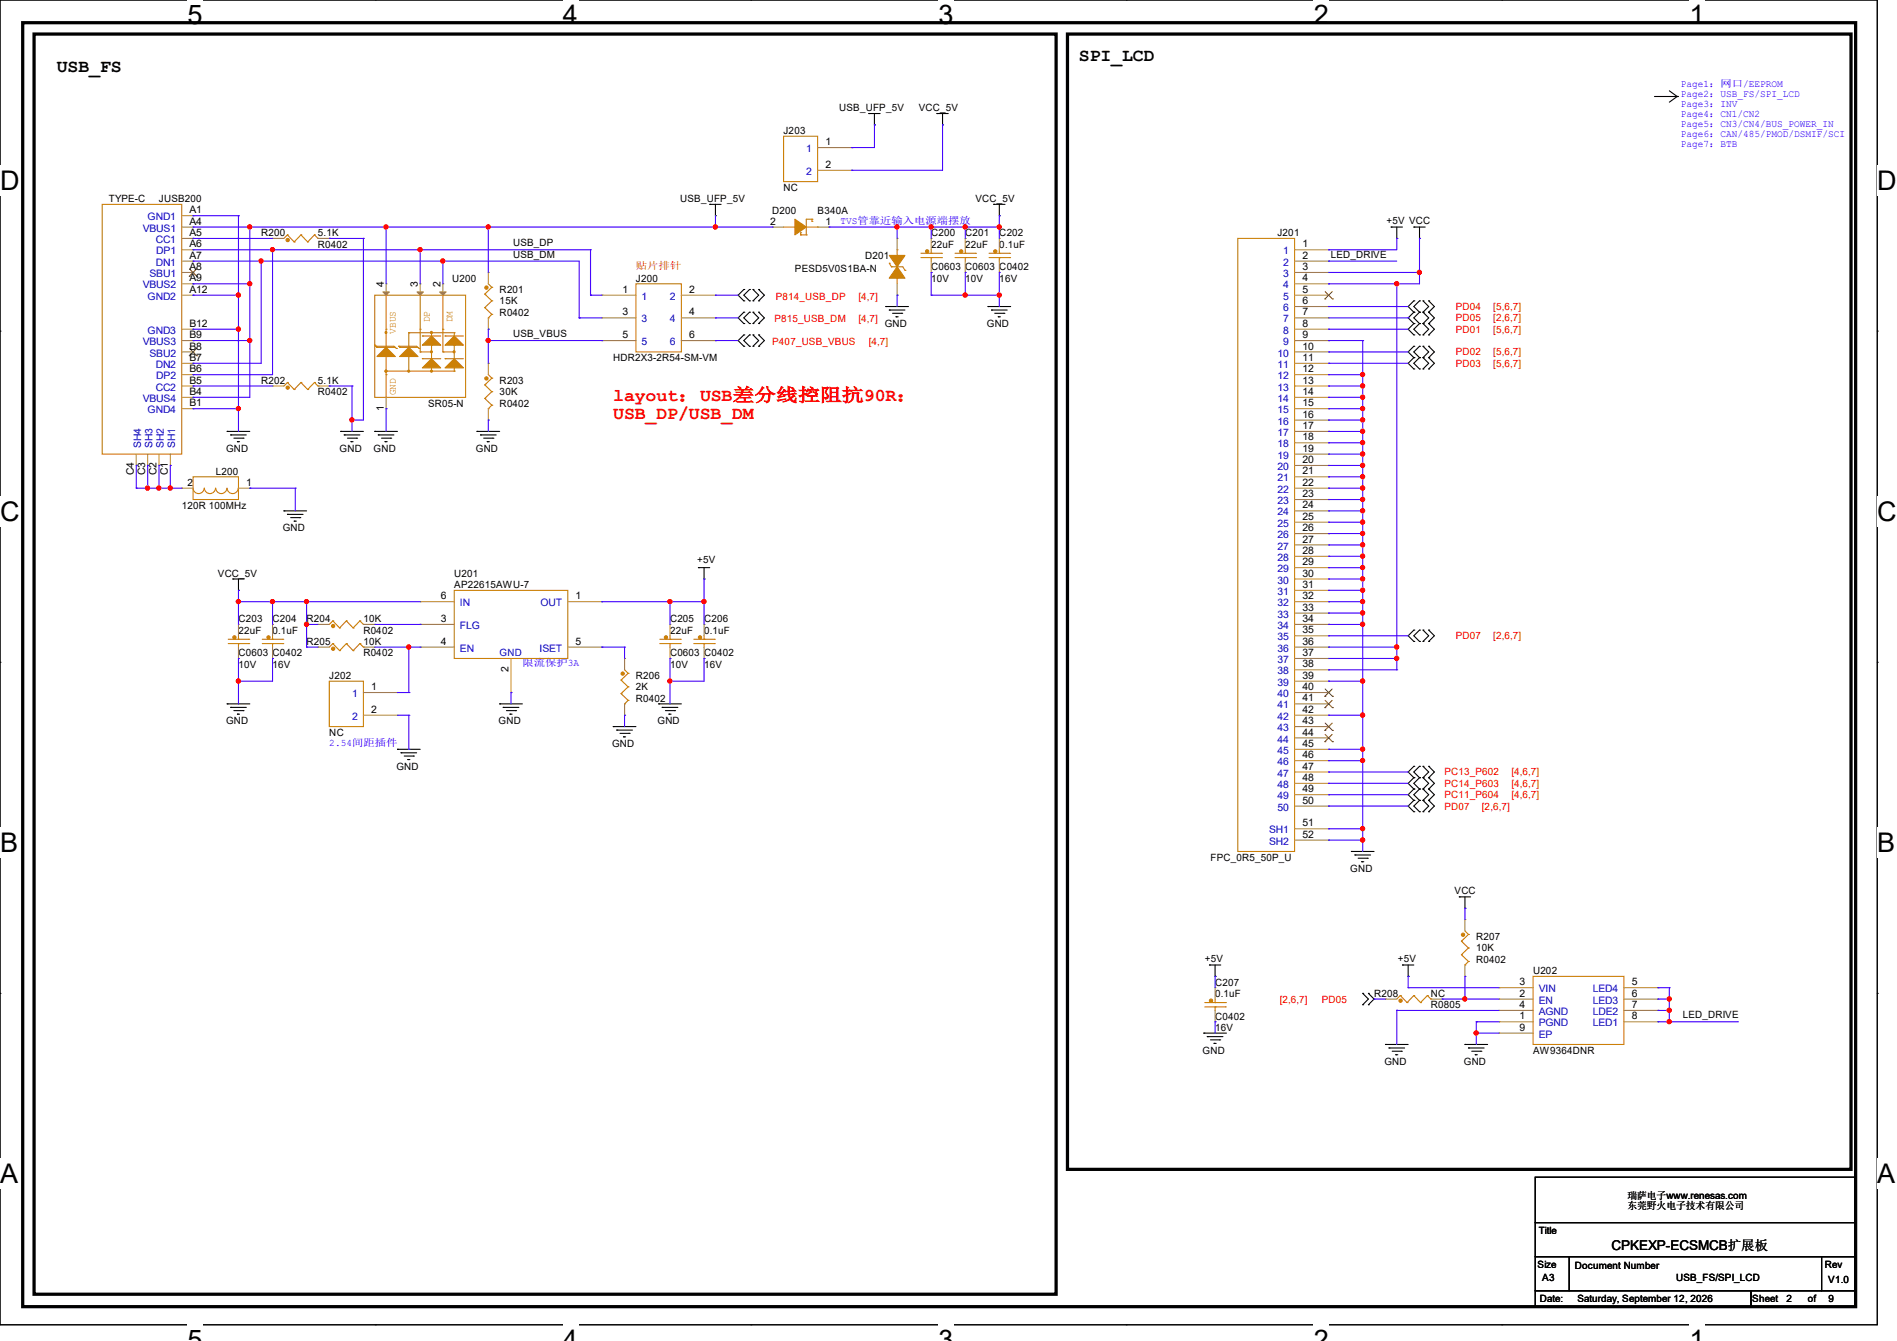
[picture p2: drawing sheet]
<svg xmlns="http://www.w3.org/2000/svg" width="297mm" height="210mm" viewBox="0 0 297 210" stroke-linecap="round" stroke-linejoin="round" font-family="sans-serif">
<defs><g id="words">
<g font-size="4.2">
<text x="29.4" y="3.8">5</text>
<text x="88.1" y="3.8">4</text>
<text x="146.9" y="3.8">3</text>
<text x="205.7" y="3.8">2</text>
<text x="264.5" y="3.8">1</text>
<text x="0" y="29.7">D</text>
<text x="293.9" y="29.7">D</text>
<text x="0" y="81.6">C</text>
<text x="293.9" y="81.6">C</text>
<text x="0" y="133.4">B</text>
<text x="293.9" y="133.4">B</text>
<text x="0" y="185.3">A</text>
<text x="293.9" y="185.3">A</text>
</g>
<g font-size="2.8">
<text x="8.9" y="11.3">USB_FS</text>
<text x="168.9" y="9.5">SPI_LCD</text>
</g>
<g font-size="2.8" fill="#f00">
<text x="96" y="62.8">layout：USB差分线控阻抗90R：</text>
<text x="96" y="65.7">USB_DP/USB_DM</text>
</g>
<text font-size="2.1" x="252.3" y="195.7">CPKEXP-ECSMCB扩展板</text>
<g font-size="1.6">
<text x="131.4" y="17.4">USB_UFP_5V</text>
<text x="143.8" y="17.4">VCC_5V</text>
<text x="122.7" y="21">J203</text>
<text x="129.2" y="22.7">1</text>
<text x="122.7" y="29.9">NC</text>
<text x="129.2" y="26.3">2</text>
<text x="17.1" y="31.7">TYPE-C</text>
<text x="24.9" y="31.7">JUSB200</text>
<text x="29.7" y="33.4">A1</text>
<text x="29.7" y="35.2">A4</text>
<text x="106.5" y="31.7">USB_UFP_5V</text>
<text x="120.6" y="35.2">2</text>
<text x="120.9" y="33.4">D200</text>
<text x="128" y="33.4">B340A</text>
<text x="129.2" y="35.2">1</text>
<text x="152.7" y="31.7">VCC_5V</text>
<text x="217.1" y="35.1">+5V VCC</text>
<text x="29.7" y="37">A5</text>
<text x="29.7" y="38.7">A6</text>
<text x="29.7" y="40.5">A7</text>
<text x="40.9" y="37">R200</text>
<text x="49.8" y="37">5.1K</text>
<text x="49.8" y="38.8">R0402</text>
<text x="80.3" y="40.3">USB_DM</text>
<text x="80.3" y="38.6">USB_DP</text>
<text x="135.5" y="40.6">D201</text>
<text x="145.8" y="37">C200</text>
<text x="145.8" y="38.8">22uF</text>
<text x="151.1" y="37">C201</text>
<text x="151.1" y="38.8">22uF</text>
<text x="156.5" y="37">C202</text>
<text x="156.5" y="38.8">0.1uF</text>
<text x="200" y="37">J201</text>
<text x="203.9" y="38.7">1</text>
<text x="203.9" y="40.5">2</text>
<text x="208.4" y="40.3">LED_DRIVE</text>
<text x="29.7" y="42.3">A8</text>
<text x="29.7" y="44.1">A9</text>
<text x="29.7" y="45.8">A12</text>
<text x="60.1" y="45" transform="rotate(-90 60.1 45)">4</text>
<text x="65.4" y="45" transform="rotate(-90 65.4 45)">3</text>
<text x="69" y="45" transform="rotate(-90 69 45)">2</text>
<text x="70.8" y="44.1">U200</text>
<text x="78.2" y="45.9">R201</text>
<text x="78.2" y="47.7">15K</text>
<text x="97.4" y="45.8">1</text>
<text x="99.6" y="44.1">J200</text>
<text x="107.9" y="45.8">2</text>
<text x="124.5" y="42.7">PESD5V0S1BA-N</text>
<text x="145.8" y="42.3">C0603 C0603 C0402</text>
<text x="145.8" y="44.1">10V</text>
<text x="151.1" y="44.1">10V</text>
<text x="156.5" y="44.1">16V</text>
<text x="203.9" y="42.3">3</text>
<text x="203.9" y="44.1">4</text>
<text x="203.9" y="45.8">5</text>
<text x="203.9" y="47.6">6</text>
<text x="29.7" y="51.2">B12</text>
<text x="29.7" y="53">B9</text>
<text x="78.2" y="49.4">R0402</text>
<text x="80.3" y="52.8">USB_VBUS</text>
<text x="97.4" y="49.4">3</text>
<text x="97.4" y="53">5</text>
<text x="107.9" y="49.4">4</text>
<text x="107.9" y="53">6</text>
<text x="138.5" y="51.2">GND</text>
<text x="154.5" y="51.2">GND</text>
<text x="203.9" y="49.4">7</text>
<text x="203.9" y="51.2">8</text>
<text x="203.9" y="53">9</text>
<text x="29.7" y="54.7">B8</text>
<text x="29.7" y="56.5">B7</text>
<text x="29.7" y="58.3">B6</text>
<text x="96" y="56.6">HDR2X3-2R54-SM-VM</text>
<text x="203.9" y="54.7">10</text>
<text x="203.9" y="56.5">11</text>
<text x="203.9" y="58.3">12</text>
<text x="29.7" y="60.1">B5</text>
<text x="29.7" y="61.8">B4</text>
<text x="29.7" y="63.6">B1</text>
<text x="40.9" y="60.1">R202</text>
<text x="49.8" y="60.1">5.1K</text>
<text x="49.8" y="61.9">R0402</text>
<text x="60.1" y="64.3" transform="rotate(-90 60.1 64.3)">1</text>
<text x="67" y="63.7">SR05-N</text>
<text x="78.2" y="60.1">R203</text>
<text x="78.2" y="61.9">30K</text>
<text x="78.2" y="63.7">R0402</text>
<text x="203.9" y="60.1">13</text>
<text x="203.9" y="61.8">14</text>
<text x="203.9" y="63.6">15</text>
<text x="203.9" y="65.4">16</text>
<text x="35.4" y="70.8">GND</text>
<text x="53.2" y="70.8">GND</text>
<text x="58.5" y="70.8">GND</text>
<text x="74.5" y="70.8">GND</text>
<text x="203.9" y="67.2">17</text>
<text x="203.9" y="69">18</text>
<text x="203.9" y="70.7">19</text>
<text x="21" y="74.4" transform="rotate(-90 21 74.4)">C4</text>
<text x="22.7" y="74.4" transform="rotate(-90 22.7 74.4)">C3</text>
<text x="24.5" y="74.4" transform="rotate(-90 24.5 74.4)">C2</text>
<text x="26.3" y="74.4" transform="rotate(-90 26.3 74.4)">C1</text>
<text x="29.3" y="76.1">2</text>
<text x="33.8" y="74.3">L200</text>
<text x="38.6" y="76.1">1</text>
<text x="203.9" y="72.5">20</text>
<text x="203.9" y="74.3">21</text>
<text x="203.9" y="76.1">22</text>
<text x="203.9" y="77.9">23</text>
<text x="28.4" y="79.7">120R 100MHz</text>
<text x="44.3" y="83.2">GND</text>
<text x="203.9" y="79.6">24</text>
<text x="203.9" y="81.4">25</text>
<text x="203.9" y="83.2">26</text>
<text x="109.2" y="88.2">+5V</text>
<text x="203.9" y="85">27</text>
<text x="203.9" y="86.7">28</text>
<text x="203.9" y="88.5">29</text>
<text x="34.1" y="90.3">VCC_5V</text>
<text x="69" y="93.9">6</text>
<text x="71.1" y="90.3">U201</text>
<text x="71.1" y="92.1">AP22615AWU-7</text>
<text x="90.1" y="93.9">1</text>
<text x="203.9" y="90.3">30</text>
<text x="203.9" y="92.1">31</text>
<text x="203.9" y="93.9">32</text>
<text x="203.9" y="95.6">33</text>
<text x="37.3" y="97.4">C203</text>
<text x="37.3" y="99.2">22uF</text>
<text x="42.7" y="97.4">C204</text>
<text x="42.7" y="99.2">0.1uF</text>
<text x="48" y="101">R205</text>
<text x="48" y="97.4">R204</text>
<text x="56.9" y="101">10K</text>
<text x="56.9" y="97.4">10K</text>
<text x="56.9" y="99.2">R0402</text>
<text x="69" y="97.4">3</text>
<text x="69" y="101">4</text>
<text x="90.1" y="101">5</text>
<text x="104.9" y="97.4">C205</text>
<text x="104.9" y="99.2">22uF</text>
<text x="110.2" y="97.4">C206</text>
<text x="110.2" y="99.2">0.1uF</text>
<text x="203.9" y="97.4">34</text>
<text x="203.9" y="99.2">35</text>
<text x="203.9" y="101">36</text>
<text x="37.3" y="102.8">C0603 C0402</text>
<text x="37.3" y="104.6">10V</text>
<text x="42.7" y="104.6">16V</text>
<text x="51.6" y="106.3">J202</text>
<text x="56.9" y="102.8">R0402</text>
<text x="79.6" y="105.2" transform="rotate(-90 79.6 105.2)">2</text>
<text x="99.6" y="106.3">R206</text>
<text x="104.9" y="102.8">C0603 C0402</text>
<text x="104.9" y="104.6">10V</text>
<text x="110.2" y="104.6">16V</text>
<text x="203.9" y="102.7">37</text>
<text x="203.9" y="104.5">38</text>
<text x="203.9" y="106.3">39</text>
<text x="35.4" y="113.5">GND</text>
<text x="58.1" y="108.1">1</text>
<text x="58.1" y="111.6">2</text>
<text x="78.1" y="113.5">GND</text>
<text x="99.6" y="108.1">2K</text>
<text x="99.6" y="109.9">R0402</text>
<text x="103" y="113.5">GND</text>
<text x="203.9" y="108.1">40</text>
<text x="203.9" y="109.9">41</text>
<text x="203.9" y="111.6">42</text>
<text x="203.9" y="113.4">43</text>
<text x="51.6" y="115.2">NC</text>
<text x="95.8" y="117">GND</text>
<text x="203.9" y="115.2">44</text>
<text x="203.9" y="117">45</text>
<text x="203.9" y="118.7">46</text>
<text x="62.1" y="120.6">GND</text>
<text x="203.9" y="120.5">47</text>
<text x="203.9" y="122.3">48</text>
<text x="203.9" y="124.1">49</text>
<text x="203.9" y="125.9">50</text>
<text x="203.9" y="129.4">51</text>
<text x="203.9" y="131.2">52</text>
<text x="189.5" y="134.8">FPC_0R5_50P_U</text>
<text x="211.4" y="136.6">GND</text>
<text x="227.8" y="140">VCC</text>
<text x="231.1" y="147.2">R207</text>
<text x="231.1" y="149">10K</text>
<text x="188.6" y="150.6">+5V</text>
<text x="190.2" y="154.3">C207</text>
<text x="218.9" y="150.6">+5V</text>
<text x="231.1" y="150.8">R0402</text>
<text x="237.9" y="154.3">3</text>
<text x="240" y="152.6">U202</text>
<text x="255.5" y="154.3">5</text>
<text x="190.2" y="156.1">0.1uF</text>
<text x="190.2" y="159.7">C0402</text>
<text x="190.2" y="161.5">16V</text>
<text x="215.1" y="156.1">R208</text>
<text x="224" y="156.1">NC</text>
<text x="224" y="157.9">R0805</text>
<text x="237.9" y="159.6">1</text>
<text x="237.9" y="156.1">2</text>
<text x="237.9" y="157.9">4</text>
<text x="237.9" y="161.4">9</text>
<text x="255.5" y="156.1">6</text>
<text x="255.5" y="157.9">7</text>
<text x="255.5" y="159.6">8</text>
<text x="263.5" y="159.5">LED_DRIVE</text>
<text x="188.3" y="165">GND</text>
<text x="216.7" y="166.8">GND</text>
<text x="229.2" y="166.8">GND</text>
<text x="240" y="165">AW9364DNR</text>
<text x="254.8" y="187.8">瑞萨电子www.renesas.com</text>
<text x="254.8" y="189.4">东莞野火电子技术有限公司</text>
<text x="240.9" y="193.3">Title</text>
<text x="240.7" y="198.6">Size</text>
<text x="241.1" y="204">Date:</text>
<text x="241.5" y="200.6">A3</text>
<text x="246.6" y="198.8">Document Number</text>
<text x="247" y="204">Saturday, September 12, 2026</text>
<text x="262.4" y="200.6">USB_FS/SPI_LCD</text>
<text x="274.4" y="204">Sheet</text>
<text x="279.7" y="204">2</text>
<text x="283" y="204">of</text>
<text x="285.7" y="198.6">Rev</text>
<text x="286.3" y="200.9">V1.0</text>
<text x="286.3" y="204">9</text>
</g>
<g font-size="1.6" fill="#00f">
<text x="263.1" y="13.7">Page1：网口/EEPROM</text>
<text x="263.1" y="15.2">Page2：USB_FS/SPI_LCD</text>
<text x="263.1" y="16.8">Page3：INV</text>
<text x="263.1" y="18.4">Page4：CN1/CN2</text>
<text x="263.1" y="19.9">Page5：CN3/CN4/BUS_POWER_IN</text>
<text x="263.1" y="21.5">Page6：CAN/485/PMOD/DSMIF/SCI</text>
<text x="263.1" y="23.1">Page7：BTB</text>
<text x="131.6" y="35">TVS管靠近输入电源端摆放</text>
<text x="81.8" y="104.4">限流保护3A</text>
<text x="51.6" y="116.8">2.54间距插件</text>
</g>
<g font-size="1.6" fill="#00c">
<text x="126.2" y="23.8">1</text>
<text x="126.2" y="27.4">2</text>
<text x="23.1" y="34.5">GND1</text>
<text x="22.4" y="36.3">VBUS1</text>
<text x="24.4" y="38.1">CC1</text>
<text x="24.4" y="41.6">DN1</text>
<text x="24.5" y="39.8">DP1</text>
<text x="200.9" y="39.8">1</text>
<text x="200.9" y="41.6">2</text>
<text x="22.4" y="45.2">VBUS2</text>
<text x="23.1" y="46.9">GND2</text>
<text x="23.4" y="43.4">SBU1</text>
<text x="100.5" y="46.9">1</text>
<text x="104.9" y="46.9">2</text>
<text x="200.9" y="43.4">3</text>
<text x="200.9" y="45.2">4</text>
<text x="200.9" y="46.9">5</text>
<text x="23.1" y="52.3">GND3</text>
<text x="100.5" y="50.5">3</text>
<text x="104.9" y="50.5">4</text>
<text x="200.9" y="48.7">6</text>
<text x="200.9" y="50.5">7</text>
<text x="200.9" y="52.3">8</text>
<text x="22.4" y="54.1">VBUS3</text>
<text x="23.4" y="55.8">SBU2</text>
<text x="24.4" y="57.6">DN2</text>
<text x="24.5" y="59.4">DP2</text>
<text x="100.5" y="54.1">5</text>
<text x="104.9" y="54.1">6</text>
<text x="200" y="55.8">10</text>
<text x="200" y="57.6">11</text>
<text x="200" y="59.4">12</text>
<text x="200.9" y="54.1">9</text>
<text x="22.4" y="63">VBUS4</text>
<text x="23.1" y="64.7">GND4</text>
<text x="24.4" y="61.2">CC2</text>
<text x="200" y="61.2">13</text>
<text x="200" y="63">14</text>
<text x="200" y="64.7">15</text>
<text x="22.1" y="70.2" transform="rotate(-90 22.1 70.2)">SH4</text>
<text x="23.9" y="70.2" transform="rotate(-90 23.9 70.2)">SH3</text>
<text x="25.7" y="70.2" transform="rotate(-90 25.7 70.2)">SH2</text>
<text x="27.4" y="70.2" transform="rotate(-90 27.4 70.2)">SH1</text>
<text x="200" y="66.5">16</text>
<text x="200" y="68.3">17</text>
<text x="200" y="70.1">18</text>
<text x="200" y="71.8">19</text>
<text x="200" y="73.6">20</text>
<text x="200" y="75.4">21</text>
<text x="200" y="77.2">22</text>
<text x="200" y="79">23</text>
<text x="200" y="80.7">24</text>
<text x="200" y="82.5">25</text>
<text x="200" y="84.3">26</text>
<text x="200" y="86.1">27</text>
<text x="200" y="87.8">28</text>
<text x="200" y="89.6">29</text>
<text x="72" y="95">IN</text>
<text x="84.6" y="95">OUT</text>
<text x="200" y="91.4">30</text>
<text x="200" y="93.2">31</text>
<text x="200" y="95">32</text>
<text x="72" y="98.5">FLG</text>
<text x="200" y="96.7">33</text>
<text x="200" y="98.5">34</text>
<text x="200" y="100.3">35</text>
<text x="72" y="102.1">EN</text>
<text x="78.2" y="102.8">GND</text>
<text x="84.5" y="102.1">ISET</text>
<text x="200" y="102.1">36</text>
<text x="200" y="103.8">37</text>
<text x="200" y="105.6">38</text>
<text x="200" y="107.4">39</text>
<text x="55.1" y="109.2">1</text>
<text x="55.1" y="112.7">2</text>
<text x="200" y="109.2">40</text>
<text x="200" y="111">41</text>
<text x="200" y="112.7">42</text>
<text x="200" y="114.5">43</text>
<text x="200" y="116.3">44</text>
<text x="200" y="118.1">45</text>
<text x="200" y="119.8">46</text>
<text x="200" y="121.6">47</text>
<text x="200" y="123.4">48</text>
<text x="200" y="125.2">49</text>
<text x="198.7" y="130.5">SH1</text>
<text x="200" y="127">50</text>
<text x="198.7" y="132.3">SH2</text>
<text x="240.9" y="155.4">VIN</text>
<text x="249.4" y="155.4">LED4</text>
<text x="240.9" y="160.7">PGND</text>
<text x="240.9" y="157.2">EN</text>
<text x="240.9" y="159">AGND</text>
<text x="249.4" y="157.2">LED3</text>
<text x="249.4" y="159">LDE2</text>
<text x="249.4" y="160.7">LED1</text>
<text x="240.9" y="162.5">EP</text>
</g>
<g font-size="1.6" fill="#f00">
<text x="99.6" y="42.1">贴片排针</text>
<text x="121.5" y="46.9">P814_USB_DP</text>
<text x="134.4" y="46.9">[4,7]</text>
<text x="121.2" y="50.5">P815_USB_DM</text>
<text x="134.4" y="50.5">[4,7]</text>
<text x="227.9" y="48.6">PD04</text>
<text x="227.9" y="52.1">PD01</text>
<text x="227.9" y="50.3">PD05</text>
<text x="233.8" y="48.6">[5,6,7]</text>
<text x="233.8" y="52.1">[5,6,7]</text>
<text x="233.8" y="50.3">[2,6,7]</text>
<text x="120.9" y="54.1">P407_USB_VBUS</text>
<text x="136" y="54.1">[4,7]</text>
<text x="227.9" y="55.7">PD02</text>
<text x="227.9" y="57.4">PD03</text>
<text x="233.8" y="55.7">[5,6,7]</text>
<text x="233.8" y="57.4">[5,6,7]</text>
<text x="227.9" y="100.1">PD07</text>
<text x="233.8" y="100.1">[2,6,7]</text>
<text x="226.1" y="121.5">PC13_P602</text>
<text x="226.1" y="123.2">PC14_P603</text>
<text x="226.1" y="125">PC11_P604</text>
<text x="236.6" y="121.5">[4,6,7]</text>
<text x="236.6" y="123.2">[4,6,7]</text>
<text x="236.6" y="125">[4,6,7]</text>
<text x="226.1" y="126.8">PD07</text>
<text x="232" y="126.8">[2,6,7]</text>
<text x="200.4" y="157">[2,6,7]</text>
<text x="207" y="157">PD05</text>
</g>
<g font-size="1.6" fill="#cc8006">
<text x="62" y="52.3" transform="rotate(-90 62 52.3)">VBUS</text>
<text x="67.3" y="50.5" transform="rotate(-90 67.3 50.5)">DP</text>
<text x="70.9" y="50.5" transform="rotate(-90 70.9 50.5)">DM</text>
<text x="62" y="61.9" transform="rotate(-90 62 61.9)">GND</text>
</g>
</g></defs>
<path d="M0 0h293.9v207.5h-293.9z" fill="none" stroke="#000" stroke-width=".17"/>
<g fill="#fff">
<path d="M29.4 0h2.3v4.7h-2.3z"/>
<path d="M29.4 207.5h2.3v2.5h-2.3z"/>
</g>
<path d="M58.8 0h.1M58.8 207.5h.1" fill="none" stroke="#000" stroke-width=".17"/>
<g fill="#fff">
<path d="M88.1 0h2.4v4.7h-2.4z"/>
<path d="M88.1 207.5h2.4v2.5h-2.4z"/>
</g>
<path d="M117.6 0h.1M117.6 207.5h.1" fill="none" stroke="#000" stroke-width=".17"/>
<g fill="#fff">
<path d="M146.9 0h2.4v4.7h-2.4z"/>
<path d="M146.9 207.5h2.4v2.5h-2.4z"/>
</g>
<path d="M176.3 0h.1M176.3 207.5h.1" fill="none" stroke="#000" stroke-width=".17"/>
<g fill="#fff">
<path d="M205.7 0h2.4v4.7h-2.4z"/>
<path d="M205.7 207.5h2.4v2.5h-2.4z"/>
</g>
<path d="M235.1 0h.1M235.1 207.5h.1" fill="none" stroke="#000" stroke-width=".17"/>
<g fill="#fff">
<path d="M264.5 0h2.4v4.7h-2.4z"/>
<path d="M264.5 207.5h2.4v2.5h-2.4z"/>
<path d="M0 25.9h3v4.7h-3z"/>
<path d="M293.9 25.9h3.1v4.7h-3.1z"/>
<path d="M0 77.8h3v4.7h-3z"/>
<path d="M293.9 77.8h3.1v4.7h-3.1z"/>
</g>
<path d="M0 51.9h.1M293.9 51.9h.1" fill="none" stroke="#000" stroke-width=".17"/>
<g fill="#fff">
<path d="M0 129.6h2.8v4.8h-2.8z"/>
<path d="M293.9 129.6h2.9v4.8h-2.9z"/>
</g>
<path d="M0 103.7h.1M293.9 103.7h.1" fill="none" stroke="#000" stroke-width=".17"/>
<g fill="#fff">
<path d="M0 181.5h2.8v4.7h-2.8z"/>
<path d="M293.8 181.5h3v4.7h-3z"/>
</g>
<g fill="none" stroke="#000" stroke-width=".17">
<path d="M136 17.8h.1M136 17.8h1.8M136.9 19.6h.1M136.9 17.8v1.8M146.7 17.8h.1M146.7 17.8h1.8M147.6 19.6h.1M147.6 17.8v1.8M259 15.1h3.6M261.4 14.2l1.2 .9M262.6 15.1h.1M262.6 15.1l-1.2 .9"/>
<path d="M111.1 32h.1M111.1 32h1.8M112 33.8h.1M112 32v1.8M155.6 32h.1M155.6 32h1.8M156.5 33.8h.1M156.5 32v1.8M217.8 35.6h.1M217.8 35.6h1.8M218.7 37.3h.1M218.7 35.6v1.7"/>
<path d="M221.4 35.6h.1M221.4 35.6h1.7M222.2 37.3h.1M222.2 35.6v1.7M116.5 45.3h.1M116.5 47.1h.1M116.5 48.9h.1M116.5 50.7h.1M116.5 52.5h.1M116.5 54.2h.1M116.5 45.3l-.9 .9 .9 .9M116.5 48.9l-.9 .9 .9 .9"/>
<path d="M116.5 52.5l-.9 .8 .9 .9M117.3 47.1h.1M117.3 45.3h.1M117.3 50.7h.1M117.3 48.9h.1M117.3 54.2h.1M117.3 52.5h.1M117.3 45.3l-.8 .9 .8 .9M117.3 48.9l-.8 .9 .8 .9M117.3 52.5l-.8 .8 .8 .9M117.9 47.1h.1M117.9 45.3h.1"/>
<path d="M117.9 50.7h.1M117.9 48.9h.1M117.9 54.2h.1M117.9 52.5h.1M117.9 45.3l.9 .9-.9 .9M117.9 48.9l.9 .9-.9 .9M117.9 52.5l.9 .8-.9 .9M118.8 45.3h.1M118.8 47.1h.1M118.8 48.9h.1M118.8 50.7h.1M118.8 52.5h.1"/>
<path d="M118.8 54.2h.1M118.8 45.3l.9 .9-.9 .9M118.8 48.9l.9 .9-.9 .9M118.8 52.5l.9 .8-.9 .9M138.7 48h.1M138.7 48h3.5M139.2 48.6h.1M139.2 48.6h2.5M139.7 49.1h1.5M140.3 49.6h.1M140.3 49.6h.3M141.2 49.1h.1"/>
<path d="M154.7 48h.1M154.7 48h3.5M155.2 48.6h.1M155.2 48.6h2.5M155.7 49.1h1.5M156.3 49.6h.1M156.3 49.6h.3M157.2 49.1h.1M221.4 47.1h.1M221.4 48.9h.1M221.4 50.7h.1M221.4 52.5h.1"/>
<path d="M221.4 54.2h.1M221.4 56h.1M221.4 57.8h.1M221.4 47.1l-.9 .9 .9 .9M221.4 50.7l-.9 .9 .9 .9M221.4 54.2l-.9 .9 .9 .9M221.4 56l-.9 .9 .9 .9M221.4 48.9l-.9 .9 .9 .9M222.2 48.9h.1M222.2 47.1h.1M222.2 52.5h.1M222.2 50.7h.1"/>
<path d="M222.2 56h.1M222.2 54.2h.1M222.2 57.8h.1M222.2 47.1l-.8 .9 .8 .9M222.2 50.7l-.8 .9 .8 .9M222.2 54.2l-.8 .9 .8 .9M222.2 56l-.8 .9 .8 .9M222.2 48.9l-.8 .9 .8 .9M222.8 48.9h.1M222.8 47.1h.1M222.8 52.5h.1M222.8 50.7h.1"/>
<path d="M222.8 56h.1M222.8 54.2h.1M222.8 57.8h.1M222.8 47.1l.9 .9-.9 .9M222.8 50.7l.9 .9-.9 .9M222.8 54.2l.9 .9-.9 .9M222.8 56l.9 .9-.9 .9M222.8 48.9l.9 .9-.9 .9M223.7 47.1h.1M223.7 48.9h.1M223.7 50.7h.1M223.7 52.5h.1"/>
<path d="M223.7 54.2h.1M223.7 56h.1M223.7 57.8h.1M223.7 47.1l.9 .9-.9 .9M223.7 50.7l.9 .9-.9 .9M223.7 54.2l.9 .9-.9 .9M223.7 56l.9 .9-.9 .9M223.7 48.9l.9 .9-.9 .9M35.6 67.6h.1M35.6 67.6h3.5M36.1 68.1h.1M36.1 68.1h2.5"/>
<path d="M36.6 68.6h1.5M37.2 69.2h.1M37.2 69.2h.3M38.1 68.6h.1M53.3 67.6h.1M53.3 67.6h3.6M53.9 68.1h.1M53.9 68.1h2.4M54.4 68.6h1.4M54.9 69.2h.1M54.9 69.2h.4M55.8 68.6h.1"/>
<path d="M58.7 67.6h.1M58.7 67.6h3.5M59.2 68.1h.1M59.2 68.1h2.5M59.7 68.6h1.5M60.3 69.2h.1M60.3 69.2h.3M61.2 68.6h.1M74.7 67.6h.1M74.7 67.6h3.5M75.2 68.1h.1M75.2 68.1h2.5"/>
<path d="M75.7 68.6h1.5M76.3 69.2h.1M76.3 69.2h.3M77.2 68.6h.1M36.4 90.7h.1M36.4 90.7h1.8M37.3 92.5h.1M37.3 90.7v1.8M44.4 80h.1M44.4 80h3.6M45 80.6h.1M45 80.6h2.5"/>
<path d="M45.5 81.1h1.4M46.1 81.6h.1M46.1 81.6h.3M46.9 81.1h.1M109.3 88.9h.1M109.3 88.9h1.8M110.2 90.7h.1M110.2 88.9v1.8M221.4 98.7h.1M221.4 98.7l-.9 .9 .9 .9M222.2 98.7h.1M222.2 98.7l-.8 .9 .8 .9"/>
<path d="M222.8 98.7h.1M222.8 98.7l.9 .9-.9 .9M223.7 98.7h.1M223.7 98.7l.9 .9-.9 .9M35.6 110.2h.1M35.6 110.2h3.5M36.1 110.8h.1M36.1 110.8h2.5M36.6 111.3h1.5M37.2 111.8h.1M37.2 111.8h.3M38.1 111.3h.1"/>
<path d="M62.2 117.3h.1M62.2 117.3h3.6M62.8 117.9h.1M62.8 117.9h2.4M63.3 118.4h1.4M63.8 119h.1M63.8 119h.4M64.7 118.4h.1M78.2 110.2h.1M78.2 110.2h3.6M78.8 110.8h.1M78.8 110.8h2.4"/>
<path d="M79.3 111.3h1.4M79.8 111.8h.1M79.8 111.8h.4M80.7 111.3h.1M96 113.8h.1M96 113.8h3.6M96.6 114.3h.1M96.6 114.3h2.4M97.1 114.9h1.4M97.6 115.4h.1M97.6 115.4h.4M98.5 114.9h.1"/>
<path d="M103.1 110.2h.1M103.1 110.2h3.6M103.7 110.8h.1M103.7 110.8h2.4M104.2 111.3h1.4M104.7 111.8h.1M104.7 111.8h.4M105.6 111.3h.1M221.4 100.5h.1M222.2 100.5h.1M222.8 100.5h.1M223.7 100.5h.1"/>
<path d="M211.6 133.3h.1M211.6 133.3h3.5M212.1 133.9h.1M212.1 133.9h2.5M212.6 134.4h1.5M213.2 135h.1M213.2 135h.3M214.1 134.4h.1M221.4 120h.1M221.4 121.8h.1M221.4 123.6h.1M221.4 125.3h.1"/>
<path d="M221.4 127.1h.1M221.4 120l-.9 .9 .9 .9M221.4 121.8l-.9 .9 .9 .9M221.4 123.6l-.9 .9 .9 .8M221.4 125.3l-.9 .9 .9 .9M222.2 121.8h.1M222.2 120h.1M222.2 123.6h.1M222.2 125.3h.1M222.2 127.1h.1M222.2 120l-.8 .9 .8 .9M222.2 121.8l-.8 .9 .8 .9"/>
<path d="M222.2 123.6l-.8 .9 .8 .8M222.2 125.3l-.8 .9 .8 .9M222.8 121.8h.1M222.8 120h.1M222.8 123.6h.1M222.8 125.3h.1M222.8 127.1h.1M222.8 120l.9 .9-.9 .9M222.8 121.8l.9 .9-.9 .9M222.8 123.6l.9 .9-.9 .8M222.8 125.3l.9 .9-.9 .9M223.7 120h.1"/>
<path d="M223.7 121.8h.1M223.7 123.6h.1M223.7 125.3h.1M223.7 127.1h.1M223.7 120l.9 .9-.9 .9M223.7 121.8l.9 .9-.9 .9M223.7 123.6l.9 .9-.9 .8M223.7 125.3l.9 .9-.9 .9M0 155.6h.1M189.4 151.1h.1M189.4 151.1h1.7M190.2 152.9h.1"/>
<path d="M190.2 151.1v1.8M213.4 157.4h.1M213.4 155.6h.1M213.4 155.6l.8 .9-.8 .9M214.2 155.6h.1M214.2 157.4h.1M214.2 155.6l.9 .9-.9 .9M219.6 151.1h.1M219.6 151.1h1.8M220.5 152.9h.1M220.5 151.1v1.8M228.5 140.5h.1"/>
<path d="M228.5 140.5h1.8M229.4 142.2h.1M229.4 140.5v1.7M293.9 155.6h.1M188.5 161.8h.1M188.5 161.8h3.5M189 162.3h.1M189 162.3h2.5M189.5 162.9h1.5M190.1 163.4h.1M190.1 163.4h.3M191 162.9h.1"/>
<path d="M216.9 163.6h.1M216.9 163.6h3.6M217.5 164.1h.1M217.5 164.1h2.4M218 164.6h1.4M218.5 165.2h.1M218.5 165.2h.4M219.4 164.6h.1M229.4 163.6h.1M229.4 163.6h3.5M229.9 164.1h.1M229.9 164.1h2.5"/>
<path d="M230.4 164.6h1.5M231 165.2h.1M231 165.2h.3M231.9 164.6h.1M240.4 184.4h50v7.1h-50zM240.4 191.5h50v5.3h-50zM240.4 196.8h5.3v5.3h-5.3zM245.7 196.8h39.5v5.3h-39.5zM285.2 196.8h5.2v5.3h-5.2zM240.4 202.1h33.8v2.5h-33.8zM274.2 202.1h16.2v2.5h-16.2z"/>
</g>
<path d="M3.6 3.6h286.9v201h-286.9zM5.3 5.3h160.1v197.4h-160.1zM167.1 5.3h122.7v177.8h-122.7z" fill="none" stroke="#000" stroke-width=".51"/>
<g fill="none" stroke="#cc8006" stroke-width=".17">
<path d="M16 32h12.4v39.1h-12.4zM45 36.8h.1M45 36.8l-.6 .5M45 36.8l1.1 1.1M46.1 37.9h.1M47.1 36.8h.1M47.1 36.8l-1 1.1M47.1 36.8l1.1 1.1M48.2 37.9h.1M49.2 36.8h.1M49.2 36.8l-1 1.1M49.2 36.8l.6 .5"/>
<path d="M49.8 37.3h.1M122.7 21.3h5.3v7.1h-5.3zM122.7 35.6h1.8M124.5 35.6h.1M125.3 36.8h.1M125.3 36.4h.1M125.3 36.8h.9M125.3 36.4v.4M126.2 36.8h.1M126.2 35.6h1.8M127.1 34.3h.1M127.1 34.7h.1"/>
<path d="M127.1 34.3h-.9v2.5M127.1 34.3v.4M128 35.6h.1M140.5 39.1h.1M140.5 39.1v.9M144.2 39.7h3.2M145.8 39.7h.1M145.8 39.1v.6M147.4 39.7h.1M149.5 39.7h3.2M151.1 39.7h.1M151.1 39.1v.6"/>
<path d="M152.7 39.7h.1M154.9 39.7h3.2M156.5 39.7h.1M156.5 39.1v.6M158.1 39.7h.1M193.8 37.3h8.9v96h-8.9zM45 59.9h.1M45 59.9l-.6 .6M45 59.9l1.1 1.1M47.1 59.9h.1M47.1 59.9l-1 1.1M47.1 59.9l1.1 1.1"/>
<path d="M49.2 59.9h.1M49.2 59.9l-1 1.1M49.2 59.9l.6 .6M58.7 46.2h14.2v16h-14.2zM58.7 54.1h.1M58.7 54.1l.3 .3M58.8 54.2h.1M58.8 54.2h2.9l.4 .4M59 54.4h.1M59 54.4h2.9M60.5 58.1h.1M60.5 51.6h.1"/>
<path d="M60.5 55.8h.1M60.5 46.2h.1M60.5 58.7h.1M60.5 58.1h10.6M60.5 46.2v8.2M60.5 55.8v6.4M62.1 54.6h.1M62.4 54.2h.1M62.4 54.2h2.8l.4 .4M62.6 54.4h.1M62.6 54.4h2.8M64 55.8h.1"/>
<path d="M64 52.1h.1M64 52.1v2.3M64 55.8v2.2M64 52.1h7.1M65.6 54.6h.1M65.8 55.1h.1M65.8 51.6h.1M65.8 46.2h.1M65.8 55.1h1.8M65.8 46.2v8.9M66.1 52.6h.1M66.1 56.2h.1"/>
<path d="M66.1 52.6h2.9M66.1 56.2h2.9M67.6 52.1h.1M67.6 58.1h.1M67.6 54.1h.1M67.6 52.1v.5M67.6 54.1v2.1M67.6 57.6v.5M69.3 55.1h.1M69.3 51.6h.1M69.3 46.2h.1M69.3 55.1h1.8"/>
<path d="M69.3 46.2v8.9M69.7 52.6h.1M69.7 56.2h.1M69.7 52.6h2.9M69.7 56.2h2.9M71.1 52.1h.1M71.1 58.1h.1M71.1 54.1h.1M71.1 52.1v.5M71.1 54.1v2.1M71.1 57.6v.5M75.9 46.1h.1"/>
<path d="M75.9 48.2h.1M75.9 46.1l1.1 1M75.9 48.2l1.1 1M76.5 49.8h.1M76.5 44.4l.5 .6M76.5 58.7l.5 .5M77 45h.1M77 47.1h.1M77 49.2h.1M77 59.2h.1M77 45l-1.1 1.1M77 47.1l-1.1 1.1"/>
<path d="M77 49.2l-.5 .6M77 59.2l-1.1 1.1M99.6 44.4h7.1v10.7h-7.1zM139.2 41.2h.1M139.2 41.2l.4 .6M139.6 41.8h.1M139.6 41.8h1.8l.3 .5M140.5 43.6h.1M140.5 43.6v.8M141.7 42.3h.1M144.2 40.3h3.2M145.8 40.3h.1"/>
<path d="M145.8 40.3v.6M147.4 40.3h.1M149.5 40.3h3.2M151.1 40.3h.1M151.1 40.3v.6M152.7 40.3h.1M154.9 40.3h3.2M156.5 40.3h.1M156.5 40.3v.6M158.1 40.3h.1M30.2 74.7h7.1v3.5h-7.1zM30.2 76.5a.87 .87 0 0 0 .9 .8 .87 .87 0 0 0 .9-.8"/>
<path d="M32 76.5a.87 .87 0 0 0 .9 .8 .87 .87 0 0 0 .8-.8M33.8 76.5a.87 .87 0 0 0 .8 .8 .87 .87 0 0 0 .9-.8M35.6 76.5a.87 .87 0 0 0 .8 .8 .87 .87 0 0 0 .9-.8M46.1 61h.1M48.2 61h.1M49.8 60.5h.1M75.9 60.3h.1M75.9 62.4h.1M75.9 60.3l1.1 1M75.9 62.4l1.1 1.1M76.5 64h.1M77 61.3h.1"/>
<path d="M77 63.5h.1M77 61.3l-1.1 1.1M77 63.5l-.5 .5M37.3 99.6v.5M42.7 99.6v.5M52.1 97.2h.1M52.1 97.2l-.5 .6M52.1 97.2l1.1 1.1M53.2 98.3h.1M54.2 97.2h.1M54.2 97.2l-1 1.1M54.2 97.2l1.1 1.1"/>
<path d="M55.3 98.3h.1M56.3 97.2h.1M56.3 97.2l-1 1.1M56.3 97.2l.6 .6M56.9 97.8h.1M71.1 92.5h17.8v10.6h-17.8zM104.9 99.6v.5M110.2 99.6v.5M35.7 100.8h3.2M35.7 100.1h3.2M37.3 100.8h.1M37.3 100.1h.1"/>
<path d="M37.3 100.8v.5M38.9 100.8h.1M38.9 100.1h.1M41.1 100.8h3.2M41.1 100.1h3.2M42.7 100.8h.1M42.7 100.1h.1M42.7 100.8v.5M44.3 100.8h.1M44.3 100.1h.1M51.6 106.7h5.3v7.1h-5.3zM52.1 100.8h.1"/>
<path d="M52.1 100.8l-.5 .5M52.1 100.8l1.1 1.1M53.2 101.9h.1M54.2 100.8h.1M54.2 100.8l-1 1.1M54.2 100.8l1.1 1.1M55.3 101.9h.1M56.3 100.8h.1M56.3 100.8l-1 1.1M56.3 100.8l.6 .5M56.9 101.3h.1M97.2 106.5h.1"/>
<path d="M97.2 108.6h.1M97.2 106.5l1.1 1.1M97.2 108.6l1.1 1.1M97.8 110.2h.1M97.8 104.9l.5 .6M98.3 105.5h.1M98.3 107.6h.1M98.3 109.7h.1M98.3 105.5l-1.1 1M98.3 107.6l-1.1 1M98.3 109.7l-.5 .5M103.3 100.8h3.2"/>
<path d="M103.3 100.1h3.2M104.9 100.8h.1M104.9 100.1h.1M104.9 100.8v.5M106.5 100.8h.1M106.5 100.1h.1M108.6 100.8h3.2M108.6 100.1h3.2M110.2 100.8h.1M110.2 100.1h.1M110.2 100.8v.5M111.8 100.8h.1"/>
<path d="M111.8 100.1h.1M188.6 157.7h3.3M188.6 157h3.3M190.2 157.7h.1M190.2 157h.1M190.2 156.5v.5M190.2 157.7v.5M191.9 157.7h.1M191.9 157h.1M219.2 155.9h.1M219.2 155.9l-.5 .6M219.2 155.9l1.1 1.1"/>
<path d="M220.3 157h.1M221.4 155.9h.1M221.4 155.9l-1.1 1.1M221.4 155.9l1 1.1M222.4 157h.1M223.5 155.9h.1M223.5 155.9l-1.1 1.1M223.5 155.9l.5 .6M224 156.5h.1M228.8 147.4h.1M228.8 149.5h.1M228.8 147.4l1.1 1.1"/>
<path d="M228.8 149.5l1.1 1.1M229.4 151.1h.1M229.4 145.8l.5 .5M229.9 146.3h.1M229.9 148.5h.1M229.9 150.6h.1M229.9 146.3l-1.1 1.1M229.9 148.5l-1.1 1M229.9 150.6l-.5 .5M240 152.9h14.3v10.7h-14.3z"/>
</g>
<g fill="#cc8006" stroke="#cc8006" stroke-width=".17">
<path d="M69.7 57.6l1.4-1.4 1.5 1.4z"/>
<path d="M66.1 57.6l1.5-1.4 1.4 1.4z"/>
<path d="M67.6 52.6l1.4 1.5h-2.9z"/>
<path d="M71.1 52.6l1.5 1.5h-2.9z"/>
<path d="M59 55.8l1.5-1.4 1.4 1.4z"/>
<path d="M62.6 55.8l1.4-1.4 1.4 1.4z"/>
<path d="M124.5 34.3l1.7 1.3-1.7 1.2z" fill-rule="evenodd"/>
<path d="M140.5 41.8l1.2 1.8h-2.5z" fill-rule="evenodd"/>
<path d="M139.2 40h2.5l-1.2 1.8z" fill-rule="evenodd"/>
<circle cx="52.2" cy="101.6" r=".25"/>
<circle cx="150.5" cy="39.4" r=".25"/>
<circle cx="97.5" cy="105.5" r=".25"/>
<circle cx="45" cy="37.6" r=".25"/>
<circle cx="189.6" cy="156.7" r=".25"/>
<circle cx="52.2" cy="98" r=".25"/>
<circle cx="155.8" cy="39.4" r=".25"/>
<circle cx="229.1" cy="146.4" r=".25"/>
<circle cx="36.7" cy="99.8" r=".25"/>
<circle cx="76.2" cy="45" r=".25"/>
<circle cx="42" cy="99.8" r=".25"/>
<circle cx="219.3" cy="156.7" r=".25"/>
<circle cx="104.3" cy="99.8" r=".25"/>
<circle cx="76.2" cy="59.3" r=".25"/>
<circle cx="145.2" cy="39.4" r=".25"/>
<circle cx="45" cy="60.7" r=".25"/>
<circle cx="109.6" cy="99.8" r=".25"/>
<circle cx="67.5" cy="52.1" r=".16"/>
<circle cx="60.4" cy="52.1" r=".16"/>
<circle cx="67.5" cy="58.1" r=".16"/>
<circle cx="64" cy="58.1" r=".16"/>
<circle cx="60.4" cy="58.1" r=".16"/>
<circle cx="71.1" cy="55.1" r=".16"/>
<circle cx="67.5" cy="55.1" r=".16"/>
</g>
<g fill="none" stroke="#a84" stroke-width=".17">
<path d="M28.4 37.3h1.8M28.4 35.6h1.8M28.4 33.8h1.8M28.4 39.1h1.8M30.2 33.8h.1M30.2 35.6h.1M30.2 37.3h.1M30.2 39.1h.1M42.7 37.3h.1M42.7 37.3h1.7M49.8 37.3h1.8M51.6 37.3h.1"/>
<path d="M120.9 35.6h.1M120.9 35.6h1.8M128 35.6h1.8M128 23.1h5.3M128 26.7h5.3M129.8 35.6h.1M133.3 23.1h.1M133.3 26.7h.1M140.5 37.3h.1M140.5 37.3v1.8M145.8 37.3h.1M145.8 37.3v1.8"/>
<path d="M151.1 37.3h.1M151.1 37.3v1.8M156.5 37.3h.1M156.5 37.3v1.8M202.7 39.1h5.3M208 39.1h.1M28.4 40.9h1.8M28.4 42.7h1.8M28.4 44.4h1.8M28.4 46.2h1.8M28.4 51.6h1.8M28.4 53.3h1.8"/>
<path d="M28.4 55.1h1.8M28.4 56.9h1.8M28.4 58.7h1.8M30.2 40.9h.1M30.2 42.7h.1M30.2 44.4h.1M30.2 46.2h.1M30.2 51.6h.1M30.2 53.3h.1M30.2 55.1h.1M30.2 56.9h.1M30.2 58.7h.1"/>
<path d="M60.5 44.4h.1M60.5 44.4v1.8M65.8 44.4h.1M65.8 44.4v1.8M69.3 44.4h.1M69.3 44.4v1.8M76.5 42.7h.1M76.5 51.6h.1M76.5 56.9h.1M76.5 42.7v1.7M76.5 49.8v1.8M76.5 56.9v1.8"/>
<path d="M94.2 46.2h.1M94.2 49.8h.1M94.2 53.3h.1M94.2 46.2h5.4M94.2 53.3h5.4M94.2 49.8h5.4M106.7 46.2h5.3M106.7 53.3h5.3M106.7 49.8h5.3M112 46.2h.1M112 49.8h.1M112 53.3h.1"/>
<path d="M140.5 46.2h.1M140.5 44.4v1.8M145.8 42.7h.1M145.8 40.9v1.8M151.1 42.7h.1M151.1 40.9v1.8M156.5 42.7h.1M156.5 40.9v1.8M202.7 40.9h5.3M202.7 42.7h5.3M202.7 44.4h5.3M202.7 46.2h5.3"/>
<path d="M202.7 51.6h5.3M202.7 53.3h5.3M202.7 55.1h5.3M202.7 56.9h5.3M202.7 58.7h5.3M202.7 48h5.3M202.7 49.8h5.3M208 40.9h.1M208 42.7h.1M208 44.4h.1M208 46.2h.1M208 48h.1"/>
<path d="M208 49.8h.1M208 51.6h.1M208 53.3h.1M208 55.1h.1M208 56.9h.1M208 58.7h.1M21.3 72.9h.1M21.3 71.1v1.8M23.1 72.9h.1M23.1 71.1v1.8M24.9 72.9h.1M24.9 71.1v1.8"/>
<path d="M26.7 72.9h.1M26.7 71.1v1.8M28.4 76.5h.1M28.4 60.5h1.8M28.4 62.2h1.8M28.4 64h1.8M28.4 76.5h1.8M30.2 60.5h.1M30.2 62.2h.1M30.2 64h.1M37.3 76.5h1.8M39.1 76.5h.1"/>
<path d="M42.7 60.5h.1M42.7 60.5h1.7M49.8 60.5h1.8M51.6 60.5h.1M60.5 64h.1M60.5 62.2v1.8M76.5 65.8h.1M76.5 64v1.8M202.7 60.5h5.3M202.7 62.2h5.3M202.7 64h5.3M202.7 65.8h5.3"/>
<path d="M202.7 67.6h5.3M202.7 69.3h5.3M202.7 71.1h5.3M202.7 72.9h5.3M202.7 74.7h5.3M202.7 76.5h5.3M202.7 78.2h5.3M208 60.5h.1M208 62.2h.1M208 64h.1M208 65.8h.1M208 67.6h.1"/>
<path d="M208 69.3h.1M208 71.1h.1M208 72.9h.1M208 74.7h.1M208 76.5h.1M208 78.2h.1M37.3 97.8h.1M37.3 97.8v1.8M42.7 97.8h.1M42.7 97.8v1.8M49.8 97.8h.1M49.8 97.8h1.8"/>
<path d="M56.9 97.8h1.8M58.7 97.8h.1M65.8 97.8h.1M65.8 94.2h.1M65.8 94.2h5.3M65.8 97.8h5.3M88.9 94.2h5.3M94.2 94.2h.1M104.9 97.8h.1M104.9 97.8v1.8M110.2 97.8h.1M110.2 97.8v1.8"/>
<path d="M202.7 94.2h5.3M202.7 97.8h5.3M202.7 80h5.3M202.7 81.8h5.3M202.7 83.6h5.3M202.7 85.3h5.3M202.7 87.1h5.3M202.7 88.9h5.3M202.7 90.7h5.3M202.7 92.5h5.3M202.7 96h5.3M202.7 99.6h5.3"/>
<path d="M208 80h.1M208 81.8h.1M208 83.6h.1M208 85.3h.1M208 87.1h.1M208 88.9h.1M208 90.7h.1M208 92.5h.1M208 94.2h.1M208 96h.1M208 97.8h.1M208 99.6h.1"/>
<path d="M37.3 103.1h.1M37.3 101.3v1.8M42.7 103.1h.1M42.7 101.3v1.8M49.8 101.3h.1M49.8 101.3h1.8M56.9 101.3h1.8M56.9 108.5h5.3M56.9 112h5.3M58.7 101.3h.1M62.2 108.5h.1M62.2 112h.1"/>
<path d="M65.8 101.3h.1M65.8 101.3h5.3M80 108.5h.1M80 103.1v5.4M88.9 101.3h5.3M94.2 101.3h.1M97.8 103.1h.1M97.8 112h.1M97.8 103.1v1.8M97.8 110.2v1.8M104.9 103.1h.1M104.9 101.3v1.8"/>
<path d="M110.2 103.1h.1M110.2 101.3v1.8M202.7 101.3h5.3M202.7 108.5h5.3M202.7 112h5.3M202.7 103.1h5.3M202.7 104.9h5.3M202.7 106.7h5.3M202.7 110.2h5.3M202.7 113.8h5.3M202.7 115.6h5.3M202.7 117.3h5.3"/>
<path d="M202.7 119.1h5.3M208 101.3h.1M208 103.1h.1M208 104.9h.1M208 106.7h.1M208 108.5h.1M208 110.2h.1M208 112h.1M208 113.8h.1M208 115.6h.1M208 117.3h.1M208 119.1h.1"/>
<path d="M202.7 129.8h5.3M202.7 131.6h5.3M202.7 120.9h5.3M202.7 122.7h5.3M202.7 124.5h5.3M202.7 126.2h5.3M208 129.8h.1M208 131.6h.1M208 120.9h.1M208 122.7h.1M208 124.5h.1M208 126.2h.1"/>
<path d="M190.2 154.7h.1M190.2 154.7v1.8M190.2 158.2v1.8M216.9 156.5h.1M216.9 156.5h1.8M224 156.5h1.8M225.8 156.5h.1M229.4 144h.1M229.4 152.9h.1M229.4 144v1.8M229.4 151.1v1.8M234.7 156.5h.1"/>
<path d="M234.7 154.7h.1M234.7 158.2h.1M234.7 156.5h5.3M234.7 154.7h5.3M234.7 158.2h5.3M254.3 156.5h5.3M254.3 154.7h5.3M254.3 158.2h5.3M259.6 154.7h.1M259.6 156.5h.1M259.6 158.2h.1M190.2 160h.1"/>
<path d="M234.7 160h.1M234.7 161.8h.1M234.7 160h5.3M234.7 161.8h5.3M254.3 160h5.3M259.6 160h.1"/>
</g>
<g fill="none" stroke="#804000" stroke-width=".16">
<path d="M29.6 43.3h.1M29.6 55.7h.1M29.7 42.1l1.1 1.2M29.7 54.6l1.1 1.1M30.8 42.1l-1.2 1.2M30.8 54.6l-1.2 1.1M30.8 43.3h.1M30.8 55.7h.1M207.4 46.8h.1M207.5 45.7l1.1 1.1M208.6 45.7l-1.2 1.1M208.6 46.8h.1"/>
<path d="M207.4 109.1h.1M207.4 110.8h.1M207.4 114.4h.1M207.4 116.2h.1M207.5 107.9l1.1 1.2M207.5 109.7l1.1 1.1M207.5 113.2l1.1 1.2M207.5 115l1.1 1.2M208.6 107.9l-1.2 1.2M208.6 109.7l-1.2 1.1M208.6 113.2l-1.2 1.2M208.6 115l-1.2 1.2"/>
<path d="M208.6 109.1h.1M208.6 110.8h.1M208.6 114.4h.1M208.6 116.2h.1"/>
</g>
<g fill="#a84" stroke="#a84" stroke-width=".17">
<path d="M68.8 45.7h1l-.5 .5z"/>
<path d="M65.3 45.7h1l-.5 .5z"/>
<path d="M59.9 45.7h1.1l-.5 .5z"/>
</g>
<g fill="none" stroke="#4200ff" stroke-width=".17">
<path d="M136.9 19.6h.1M136.9 19.6v3.5h-3.6M147.6 19.6h.1M147.6 19.6v7.1h-14.3M30.2 35.6h.1M30.2 33.8h.1M30.2 37.3h.1M30.2 39.1h.1M30.2 35.6h90.7M30.2 33.8h7.1M30.2 37.3h12.5M30.2 39.1h62.3"/>
<path d="M37.3 33.8h.1M37.3 33.8v33.8M39.1 35.6h.1M39.1 35.6v26.6h-8.9M42.7 39.1h.1M42.7 39.1v19.6h-12.5M51.6 37.3h.1M51.6 37.3h5.3M56.9 37.3h.1M56.9 37.3v28.5h-1.8M60.5 35.6h.1M60.5 35.6v8.8"/>
<path d="M65.8 39.1h.1M65.8 39.1v5.3M76.5 35.6h.1M76.5 35.6v7.1M92.5 39.1h.1M92.5 39.1v7.1M112 35.6h.1M112 33.8v1.8M120.9 35.6h.1M129.8 35.6h.1M129.8 35.6h26.7M133.3 23.1h.1"/>
<path d="M133.3 26.7h.1M140.5 35.6h.1M140.5 35.6v1.7M145.8 35.6h.1M145.8 35.6v1.7M151.1 35.6h.1M151.1 35.6v1.7M156.5 33.8h.1M156.5 35.6h.1M156.5 33.8v3.5M208 39.1h.1M218.7 37.3h.1"/>
<path d="M218.7 37.3v1.8h-10.7M222.2 37.3h.1M222.2 37.3v7.1h-14.2M30.2 44.4h.1M30.2 53.3h.1M30.2 51.6h.1M30.2 46.2h.1M30.2 56.9h.1M30.2 58.7h.1M30.2 40.9h.1M30.2 44.4h8.9M30.2 53.3h8.9"/>
<path d="M30.2 51.6h7.1M30.2 46.2h7.1M30.2 40.9h60.5v8.9M37.3 46.2h.1M37.3 51.6h.1M39.1 44.4h.1M39.1 53.3h.1M40.9 40.9h.1M40.9 40.9v16h-10.7M69.3 40.9h.1M69.3 40.9v3.5M76.5 51.6h.1"/>
<path d="M76.5 53.3h.1M76.5 53.3h17.7M76.5 51.6v5.3M90.7 49.8h.1M90.7 49.8h3.5M92.5 46.2h.1M92.5 46.2h1.7M94.2 53.3h.1M112 53.3h.1M112 49.8h.1M112 46.2h.1M112 53.3h3.6"/>
<path d="M112 46.2h3.6M112 49.8h3.6M140.5 46.2h.1M140.5 46.2v1.8M145.8 46.2h.1M145.8 42.7h.1M145.8 46.2h10.7M145.8 42.7v3.5M151.1 42.7h.1M151.1 46.2h.1M151.1 42.7v3.5M156.5 46.2h.1"/>
<path d="M156.5 42.7h.1M156.5 42.7v5.3M208 40.9h.1M208 44.4h.1M208 48h.1M208 53.3h.1M208 51.6h.1M208 55.1h.1M208 56.9h.1M208 58.7h.1M208 53.3h5.4M208 51.6h12.5"/>
<path d="M208 56.9h12.5M208 40.9h10.7M208 58.7h5.4M208 42.7h14.2M208 48h12.5M208 55.1h12.5M208 49.8h12.5M213.4 53.3h.1M213.4 58.7h.1M213.4 53.3v80M218.7 44.4h.1M218.7 44.4v60.5"/>
<path d="M220.5 49.8h.1M222.2 42.7h.1M21.3 76.5h.1M21.3 72.9h.1M21.3 76.5h7.1M21.3 72.9v3.6M23.1 76.5h.1M23.1 72.9h.1M23.1 72.9v3.6M24.9 76.5h.1M24.9 72.9h.1M24.9 72.9v3.6"/>
<path d="M26.7 72.9h.1M26.7 76.5h.1M26.7 72.9v3.6M30.2 62.2h.1M30.2 64h.1M30.2 60.5h.1M30.2 64h7.1M30.2 60.5h12.5M37.3 64h.1M39.1 76.5h.1M39.1 76.5h7.1M46.2 76.5h.1"/>
<path d="M46.2 76.5v3.5M51.6 60.5h.1M51.6 60.5h3.5M55.1 60.5h.1M55.1 65.8h.1M55.1 60.5v7.1M60.5 64h.1M60.5 64v3.6M76.5 65.8h.1M76.5 65.8v1.8M208 60.5h.1M208 62.2h.1"/>
<path d="M208 64h.1M208 65.8h.1M208 67.6h.1M208 69.3h.1M208 71.1h.1M208 72.9h.1M208 74.7h.1M208 76.5h.1M208 78.2h.1M208 76.5h5.4M208 62.2h5.4M208 64h5.4"/>
<path d="M208 60.5h5.4M208 65.8h5.4M208 67.6h5.4M208 69.3h5.4M208 71.1h5.4M208 72.9h5.4M208 74.7h5.4M208 78.2h5.4M213.4 60.5h.1M213.4 62.2h.1M213.4 64h.1M213.4 65.8h.1"/>
<path d="M213.4 67.6h.1M213.4 69.3h.1M213.4 71.1h.1M213.4 72.9h.1M213.4 74.7h.1M213.4 76.5h.1M213.4 78.2h.1M37.3 92.5h.1M37.3 94.2h.1M37.3 92.5v5.3M37.3 94.2h28.5M42.7 94.2h.1"/>
<path d="M42.7 94.2v3.6M48 97.8h.1M48 94.2h.1M48 94.2v7.1M48 97.8h1.8M58.7 97.8h7.1M65.8 97.8h.1M94.2 94.2h.1M94.2 94.2h16M104.9 94.2h.1M104.9 94.2v3.6M110.2 94.2h.1"/>
<path d="M110.2 90.7h.1M110.2 90.7v7.1M208 99.6h.1M208 80h.1M208 81.8h.1M208 83.6h.1M208 85.3h.1M208 87.1h.1M208 88.9h.1M208 90.7h.1M208 92.5h.1M208 94.2h.1"/>
<path d="M208 96h.1M208 97.8h.1M208 94.2h5.4M208 97.8h5.4M208 99.6h12.5M208 80h5.4M208 81.8h5.4M208 83.6h5.4M208 85.3h5.4M208 87.1h5.4M208 88.9h5.4M208 90.7h5.4"/>
<path d="M208 92.5h5.4M208 96h5.4M213.4 80h.1M213.4 81.8h.1M213.4 83.6h.1M213.4 85.3h.1M213.4 87.1h.1M213.4 88.9h.1M213.4 90.7h.1M213.4 92.5h.1M213.4 94.2h.1M213.4 96h.1"/>
<path d="M37.3 103.1h.1M37.3 106.7h.1M37.3 103.1v7.1M42.7 103.1h.1M42.7 103.1v3.6h-5.4M48 101.3h.1M48 101.3h1.8M58.7 101.3h7.1M62.2 112h1.8M62.2 108.5h1.8M64 101.3h.1M64 108.5h.1"/>
<path d="M64 112h.1M64 117.3h.1M64 101.3v7.2M64 112v5.3M65.8 101.3h.1M80 108.5h.1M80 108.5v1.7M94.2 101.3h.1M94.2 101.3h3.6M97.8 101.3h.1M97.8 112h.1M97.8 101.3v1.8"/>
<path d="M97.8 112v1.8M104.9 103.1h.1M104.9 106.7h.1M104.9 103.1v7.1M110.2 103.1h.1M110.2 103.1v3.6h-5.3M208 101.3h.1M208 104.9h.1M208 106.7h.1M208 112h.1M208 117.3h.1M208 119.1h.1"/>
<path d="M208 101.3h10.7M208 106.7h5.4M208 104.9h10.7M208 112h5.4M208 117.3h5.4M208 119.1h5.4M208 103.1h10.7M213.4 106.7h.1M213.4 112h.1M213.4 117.3h.1M218.7 103.1h.1M218.7 104.9h.1"/>
<path d="M208 124.5h.1M208 122.7h.1M208 120.9h.1M208 126.2h.1M208 129.8h.1M208 131.6h.1M208 124.5h12.5M208 122.7h12.5M208 120.9h12.5M208 126.2h12.5M208 129.8h5.4M208 131.6h5.4"/>
<path d="M213.4 129.8h.1M213.4 131.6h.1M190.2 152.9h.1M190.2 152.9v1.8M215.1 156.5h.1M215.1 156.5h1.8M218.7 158.2h.1M218.7 158.2v5.4M218.7 158.2h16M220.5 152.9h.1M220.5 154.7h.1M220.5 154.7h14.2"/>
<path d="M220.5 152.9v1.8M225.8 156.5h.1M225.8 156.5h8.9M229.4 152.9h.1M229.4 156.5h.1M229.4 142.2h.1M229.4 142.2v1.8M229.4 152.9v3.6M259.6 158.2h.1M259.6 156.5h.1M259.6 154.7h.1M259.6 158.2h1.8"/>
<path d="M259.6 156.5h1.8M259.6 154.7h1.8M261.4 158.2h.1M261.4 156.5h.1M261.4 154.7h.1M261.4 154.7v5.3M190.2 160h.1M190.2 160v1.8M231.1 160h.1M231.1 161.8h.1M231.1 160h3.6M231.1 160v3.6"/>
<path d="M231.1 161.8h3.6M259.6 160h.1M259.6 160h12.4M272 160h.1"/>
</g>
<g fill="#f00" stroke="#f00" stroke-width=".17">
<circle cx="37.3" cy="106.7" r=".32"/>
<circle cx="37.3" cy="94.2" r=".32"/>
<circle cx="42.7" cy="94.2" r=".32"/>
<circle cx="48" cy="97.8" r=".32"/>
<circle cx="48" cy="94.2" r=".32"/>
<circle cx="104.9" cy="106.7" r=".32"/>
<circle cx="110.2" cy="94.2" r=".32"/>
<circle cx="104.9" cy="94.2" r=".32"/>
<circle cx="24.9" cy="76.4" r=".32"/>
<circle cx="23.1" cy="76.4" r=".32"/>
<circle cx="76.4" cy="35.5" r=".32"/>
<circle cx="60.4" cy="35.5" r=".32"/>
<circle cx="151.1" cy="35.5" r=".32"/>
<circle cx="145.8" cy="35.5" r=".32"/>
<circle cx="39.1" cy="35.5" r=".32"/>
<circle cx="39.1" cy="53.3" r=".32"/>
<circle cx="39.1" cy="44.4" r=".32"/>
<circle cx="37.3" cy="64" r=".32"/>
<circle cx="37.3" cy="51.5" r=".32"/>
<circle cx="37.3" cy="46.2" r=".32"/>
<circle cx="40.9" cy="40.9" r=".32"/>
<circle cx="42.7" cy="39.1" r=".32"/>
<circle cx="69.3" cy="40.9" r=".32"/>
<circle cx="65.8" cy="39.1" r=".32"/>
<circle cx="76.4" cy="53.3" r=".32"/>
<circle cx="112" cy="35.5" r=".32"/>
<circle cx="151.1" cy="46.2" r=".32"/>
<circle cx="156.4" cy="46.2" r=".32"/>
<circle cx="140.4" cy="35.5" r=".32"/>
<circle cx="156.4" cy="35.5" r=".32"/>
<circle cx="26.6" cy="76.4" r=".32"/>
<circle cx="55.1" cy="65.8" r=".32"/>
<circle cx="222.2" cy="42.7" r=".32"/>
<circle cx="261.3" cy="156.4" r=".32"/>
<circle cx="261.3" cy="158.2" r=".32"/>
<circle cx="261.3" cy="160" r=".32"/>
<circle cx="231.1" cy="161.8" r=".32"/>
<circle cx="213.3" cy="97.8" r=".32"/>
<circle cx="213.3" cy="106.7" r=".32"/>
<circle cx="213.3" cy="58.7" r=".32"/>
<circle cx="213.3" cy="60.4" r=".32"/>
<circle cx="213.3" cy="62.2" r=".32"/>
<circle cx="213.3" cy="65.8" r=".32"/>
<circle cx="213.3" cy="64" r=".32"/>
<circle cx="213.3" cy="69.3" r=".32"/>
<circle cx="213.3" cy="67.5" r=".32"/>
<circle cx="213.3" cy="71.1" r=".32"/>
<circle cx="213.3" cy="72.9" r=".32"/>
<circle cx="213.3" cy="74.7" r=".32"/>
<circle cx="213.3" cy="78.2" r=".32"/>
<circle cx="213.3" cy="76.4" r=".32"/>
<circle cx="213.3" cy="80" r=".32"/>
<circle cx="213.3" cy="83.5" r=".32"/>
<circle cx="213.3" cy="81.8" r=".32"/>
<circle cx="213.3" cy="85.3" r=".32"/>
<circle cx="213.3" cy="87.1" r=".32"/>
<circle cx="213.3" cy="90.7" r=".32"/>
<circle cx="213.3" cy="88.9" r=".32"/>
<circle cx="213.3" cy="92.4" r=".32"/>
<circle cx="213.3" cy="94.2" r=".32"/>
<circle cx="213.3" cy="96" r=".32"/>
<circle cx="218.7" cy="101.3" r=".32"/>
<circle cx="218.7" cy="44.4" r=".32"/>
<circle cx="213.3" cy="131.6" r=".32"/>
<circle cx="213.3" cy="117.3" r=".32"/>
<circle cx="213.3" cy="112" r=".32"/>
<circle cx="213.3" cy="119.1" r=".32"/>
<circle cx="213.3" cy="129.8" r=".32"/>
<circle cx="64" cy="101.3" r=".32"/>
<circle cx="229.3" cy="156.4" r=".32"/>
<circle cx="218.7" cy="103.1" r=".32"/>
</g>
<use href="#words"/>
</svg>
